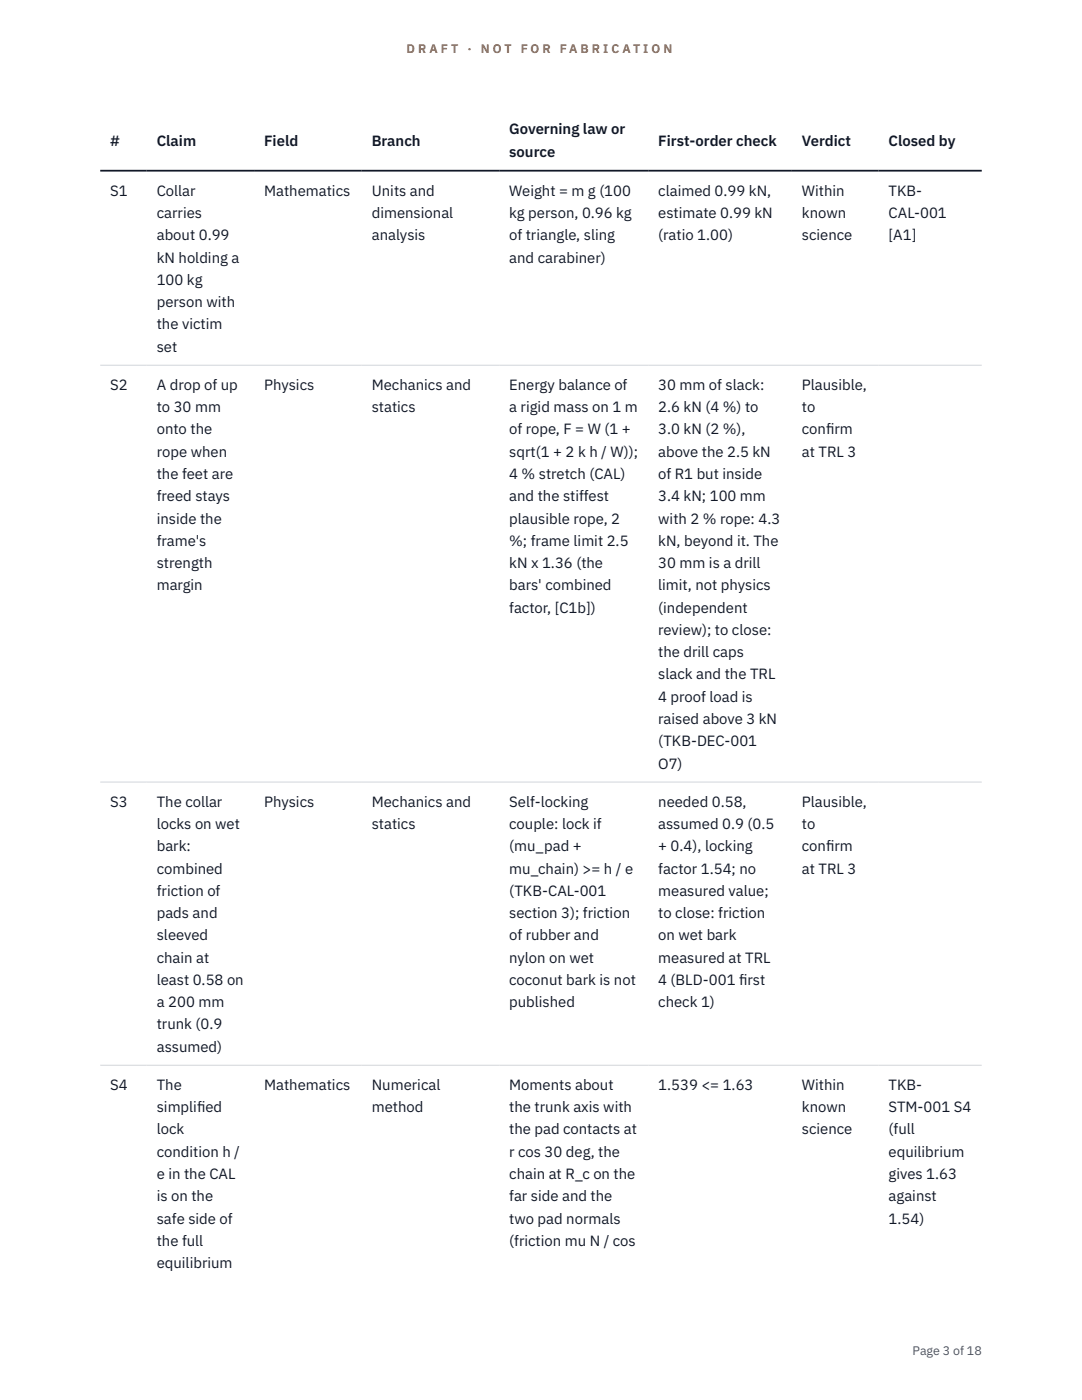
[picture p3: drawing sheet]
<svg xmlns="http://www.w3.org/2000/svg" width="216mm" height="279mm" viewBox="0 0 216 279" stroke-linecap="round" stroke-linejoin="round" font-family="sans-serif">
<defs><g id="words">
<g font-size="3" fill="#111827">
<text x="22" y="29.1">#</text>
<text x="31.3" y="29.1">Claim</text>
<text x="52.7" y="29.1">Field</text>
<text x="74.2" y="29.1">Branch</text>
<text x="101.6" y="26.8">Governing law or</text>
<text x="131.3" y="29.1">First-order check</text>
<text x="160" y="29.1">Verdict</text>
<text x="177.3" y="29.1">Closed by</text>
<text x="101.6" y="31.3">source</text>
<text x="22" y="39.1">S1</text>
<text x="31.3" y="39.1">Collar</text>
<text x="52.7" y="39.1">Mathematics</text>
<text x="74.2" y="39.1">Units and</text>
<text x="101.6" y="39.1">Weight = m g (100</text>
<text x="131.3" y="39.1">claimed 0.99 kN,</text>
<text x="160" y="39.1">Within</text>
<text x="177.3" y="39.1">TKB-</text>
<text x="31.3" y="43.5">carries</text>
<text x="31.3" y="48">about 0.99</text>
<text x="74.2" y="43.5">dimensional</text>
<text x="74.2" y="48">analysis</text>
<text x="101.6" y="43.5">kg person, 0.96 kg</text>
<text x="101.6" y="48">of triangle, sling</text>
<text x="131.3" y="43.5">estimate 0.99 kN</text>
<text x="131.3" y="48">(ratio 1.00)</text>
<text x="160" y="43.5">known</text>
<text x="160" y="48">science</text>
<text x="177.3" y="43.5">CAL-001</text>
<text x="177.3" y="48">[A1]</text>
<text x="31.3" y="52.4">kN holding a</text>
<text x="101.6" y="52.4">and carabiner)</text>
<text x="31.3" y="56.9">100 kg</text>
<text x="31.3" y="61.3">person with</text>
<text x="31.3" y="65.7">the victim</text>
<text x="31.3" y="70.2">set</text>
<text x="22" y="77.8">S2</text>
<text x="31.3" y="77.8">A drop of up</text>
<text x="52.7" y="77.8">Physics</text>
<text x="74.2" y="77.8">Mechanics and</text>
<text x="101.6" y="77.8">Energy balance of</text>
<text x="131.3" y="77.8">30 mm of slack:</text>
<text x="160" y="77.8">Plausible,</text>
<text x="31.3" y="82.3">to 30 mm</text>
<text x="74.2" y="82.3">statics</text>
<text x="101.6" y="82.3">a rigid mass on 1 m</text>
<text x="131.3" y="82.3">2.6 kN (4 %) to</text>
<text x="160" y="82.3">to</text>
<text x="31.3" y="86.7">onto the</text>
<text x="101.6" y="86.7">of rope, F = W (1 +</text>
<text x="131.3" y="86.7">3.0 kN (2 %),</text>
<text x="160" y="86.7">conf</text>
<text x="164.8" y="86.7">irm</text>
<text x="31.3" y="91.1">rope when</text>
<text x="31.3" y="95.6">the feet are</text>
<text x="101.6" y="91.1">sqrt(1 + 2 k h / W));</text>
<text x="101.6" y="95.6">4 % stretch (CAL)</text>
<text x="131.3" y="91.1">above the 2.5 kN</text>
<text x="131.3" y="95.6">of R1 but inside</text>
<text x="160" y="91.1">at TRL 3</text>
<text x="31.3" y="100">freed stays</text>
<text x="101.6" y="100">and the stiffest</text>
<text x="131.3" y="100">3.4 kN; 100 mm</text>
<text x="31.3" y="104.5">inside the</text>
<text x="101.6" y="104.5">plausible rope, 2</text>
<text x="131.3" y="104.5">with 2 % rope: 4.3</text>
<text x="31.3" y="108.9">frame's</text>
<text x="31.3" y="113.4">strength</text>
<text x="101.6" y="108.9">%; frame limit 2.5</text>
<text x="101.6" y="113.4">kN x 1.36 (the</text>
<text x="131.3" y="108.9">kN, beyond it. The</text>
<text x="131.3" y="113.4">30 mm is a drill</text>
<text x="31.3" y="117.8">margin</text>
<text x="101.6" y="117.8">bars' combined</text>
<text x="131.3" y="117.8">limit, not physics</text>
<text x="101.6" y="122.3">factor, [C1b])</text>
<text x="131.3" y="122.3">(independent</text>
<text x="131.3" y="126.7">review); to close:</text>
<text x="131.3" y="131.2">the drill caps</text>
<text x="131.3" y="135.6">slack and the TRL</text>
<text x="131.3" y="140">4 proof load is</text>
<text x="131.3" y="144.5">raised above 3 kN</text>
<text x="131.3" y="148.9">(TKB-DEC-001</text>
<text x="131.3" y="153.4">O7)</text>
<text x="22" y="161">S3</text>
<text x="31.3" y="161">The collar</text>
<text x="52.7" y="161">Physics</text>
<text x="74.2" y="161">Mechanics and</text>
<text x="101.6" y="161">Self-locking</text>
<text x="131.3" y="161">needed 0.58,</text>
<text x="160" y="161">Plausible,</text>
<text x="31.3" y="165.4">locks on wet</text>
<text x="74.2" y="165.4">statics</text>
<text x="101.6" y="165.4">couple: lock if</text>
<text x="131.3" y="165.4">assumed 0.9 (0.5</text>
<text x="160" y="165.4">to</text>
<text x="31.3" y="169.9">bark:</text>
<text x="101.6" y="169.9">(mu_pad +</text>
<text x="131.3" y="169.9">+ 0.4), locking</text>
<text x="160" y="169.9">conf</text>
<text x="164.8" y="169.9">irm</text>
<text x="31.3" y="174.3">combined</text>
<text x="31.3" y="178.8">friction of</text>
<text x="101.6" y="174.3">mu_chain) &gt;= h / e</text>
<text x="101.6" y="178.8">(TKB-CAL-001</text>
<text x="131.3" y="174.3">factor 1.54; no</text>
<text x="131.3" y="178.8">measured value;</text>
<text x="160" y="174.3">at TRL 3</text>
<text x="31.3" y="183.2">pads and</text>
<text x="101.6" y="183.2">section 3); friction</text>
<text x="131.3" y="183.2">to close: friction</text>
<text x="31.3" y="187.7">sleeved</text>
<text x="101.6" y="187.7">of rubber and</text>
<text x="131.3" y="187.7">on wet bark</text>
<text x="31.3" y="192.1">chain at</text>
<text x="31.3" y="196.6">least 0.58 on</text>
<text x="101.6" y="192.1">nylon on wet</text>
<text x="101.6" y="196.6">coconut bark is not</text>
<text x="131.3" y="192.1">measured at TRL</text>
<text x="131.3" y="196.6">4 (BLD-001 f</text>
<text x="147.5" y="196.6">irst</text>
<text x="31.3" y="201">a 200 mm</text>
<text x="101.6" y="201">published</text>
<text x="131.3" y="201">check 1)</text>
<text x="31.3" y="205.4">trunk (0.9</text>
<text x="31.3" y="209.9">assumed)</text>
<text x="22" y="217.5">S4</text>
<text x="31.3" y="217.5">The</text>
<text x="31.3" y="222">simplif</text>
<text x="39.3" y="222">ied</text>
<text x="52.7" y="217.5">Mathematics</text>
<text x="74.2" y="217.5">Numerical</text>
<text x="74.2" y="222">method</text>
<text x="101.6" y="217.5">Moments about</text>
<text x="101.6" y="222">the trunk axis with</text>
<text x="131.3" y="217.5">1.539 &lt;= 1.63</text>
<text x="160" y="217.5">Within</text>
<text x="160" y="222">known</text>
<text x="177.3" y="217.5">TKB-</text>
<text x="177.3" y="222">STM-001 S4</text>
<text x="31.3" y="226.4">lock</text>
<text x="101.6" y="226.4">the pad contacts at</text>
<text x="160" y="226.4">science</text>
<text x="177.3" y="226.4">(full</text>
<text x="31.3" y="230.9">condition h /</text>
<text x="101.6" y="230.9">r cos 30 deg, the</text>
<text x="177.3" y="230.9">equilibrium</text>
<text x="31.3" y="235.3">e in the CAL</text>
<text x="31.3" y="239.7">is on the</text>
<text x="101.6" y="235.3">chain at R_c on the</text>
<text x="101.6" y="239.7">far side and the</text>
<text x="177.3" y="235.3">gives 1.63</text>
<text x="177.3" y="239.7">against</text>
<text x="31.3" y="244.2">safe side of</text>
<text x="101.6" y="244.2">two pad normals</text>
<text x="177.3" y="244.2">1.54)</text>
<text x="31.3" y="248.6">the full</text>
<text x="101.6" y="248.6">(friction mu N / cos</text>
<text x="31.3" y="253.1">equilibrium</text>
</g>
<g font-size="2.5" fill="#b45309">
<text x="81.1" y="10.5">D R A F T</text>
<text x="93.3" y="10.5">·</text>
<text x="95.9" y="10.5">N O T</text>
<text x="103.9" y="10.5">F O R</text>
<text x="111.7" y="10.5">F A B R I C A T I O N</text>
</g>
<text font-size="2.5" fill="#4b5563" x="182.1" y="270.3">Page 3 of 18</text>
</g></defs>
<path d="M20 72.9h175.9M20 156.1h175.9M20 212.6h175.9" fill="none" stroke="#d1d5db" stroke-width=".2"/>
<path d="M20 34.1h175.9" fill="none" stroke="#111827" stroke-width=".35"/>
<use href="#words"/>
</svg>
